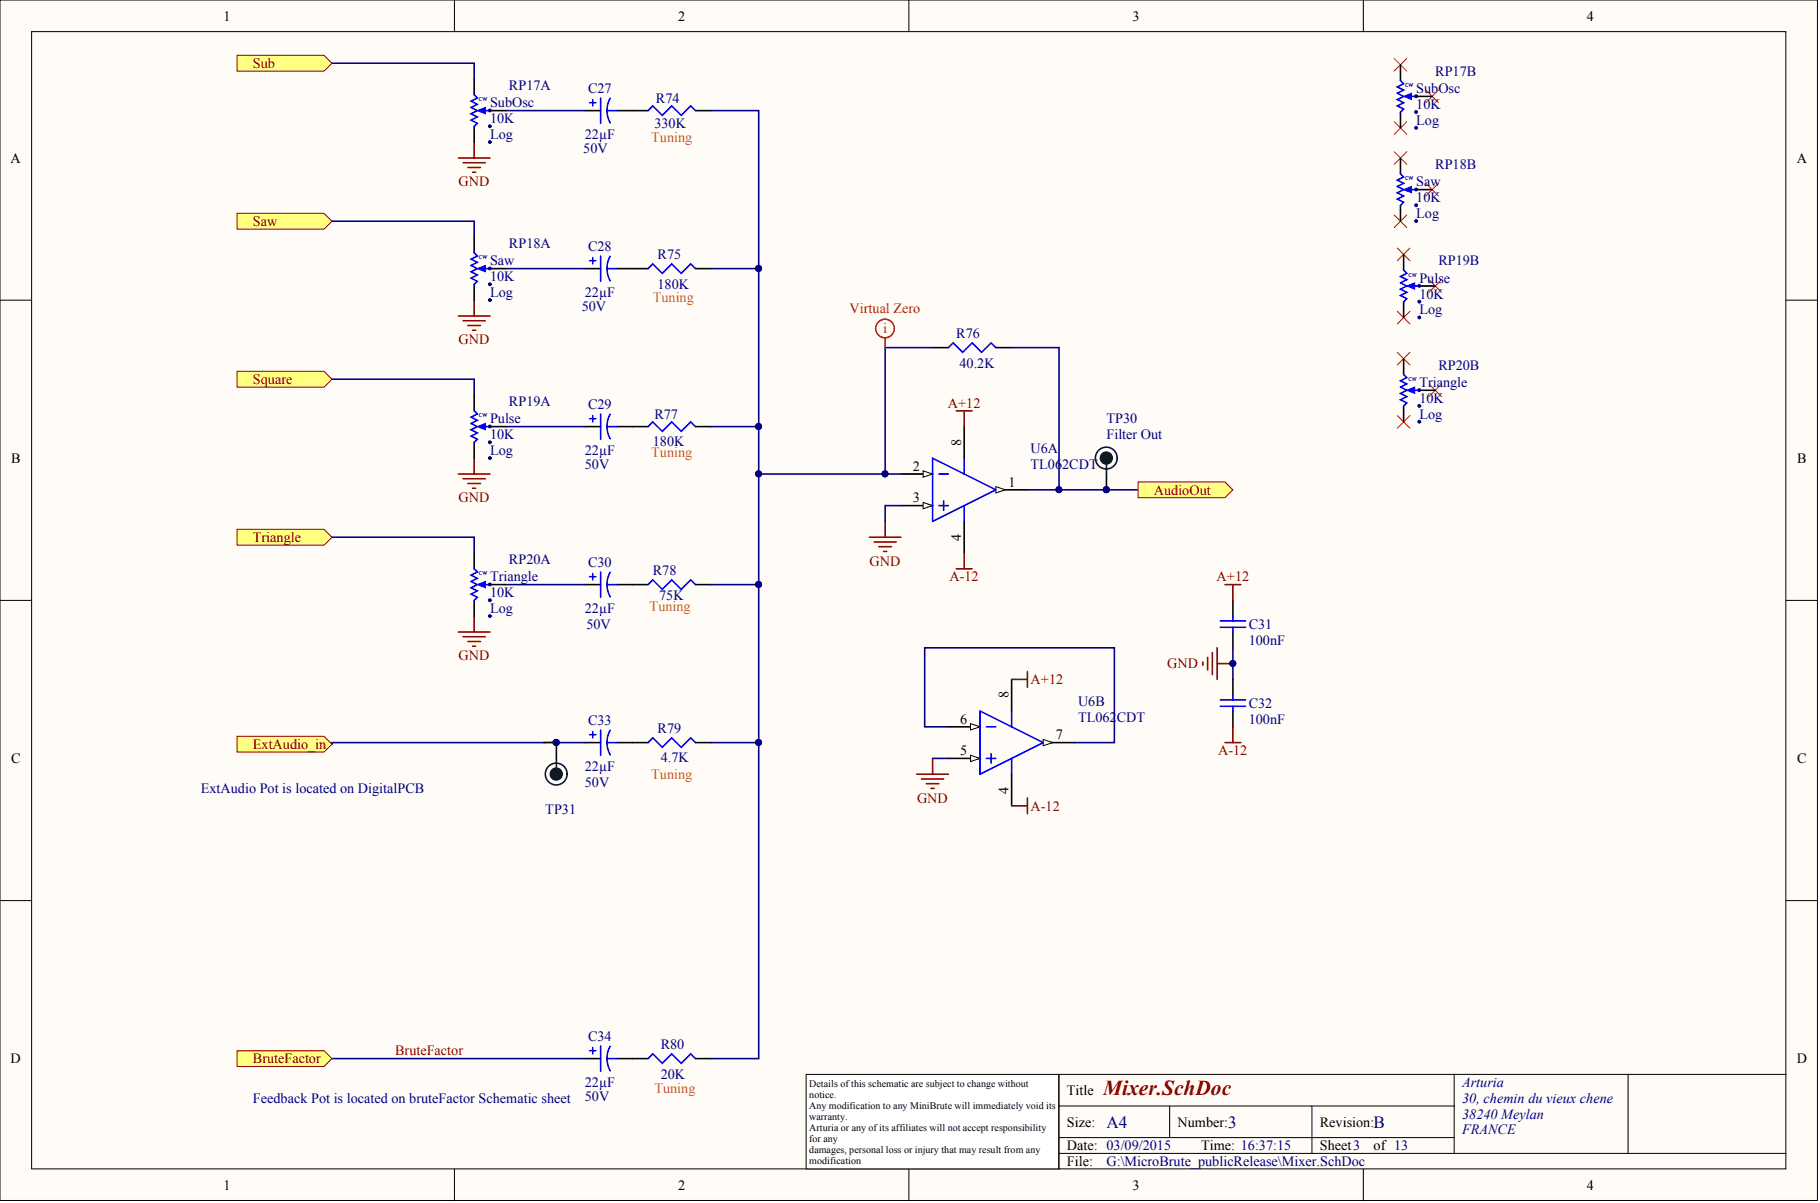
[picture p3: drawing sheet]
<svg xmlns="http://www.w3.org/2000/svg" width="292mm" height="193mm" viewBox="0 0 292 193" stroke-linecap="round" stroke-linejoin="round" font-family="sans-serif">
<defs><g id="words">
<text font-size="3.4" fill="#800000" x="177.1" y="175.6">Mixer.SchDoc</text>
<g font-size="2.7" fill="#000080">
<text x="177.6" y="180.9">A4</text>
<text x="197.1" y="180.9">3</text>
<text x="220.5" y="180.9">B</text>
</g>
<g font-size="2.3">
<text x="35.9" y="3.3">1</text>
<text x="108.8" y="3.3">2</text>
<text x="181.8" y="3.3">3</text>
<text x="254.7" y="3.3">4</text>
<text x="1.7" y="26.1">A</text>
<text x="288.4" y="26.1">A</text>
<text x="154.2" y="71.5" transform="rotate(-90 154.2 71.5)">8</text>
<text x="1.8" y="74.3">B</text>
<text x="146.5" y="75.5">2</text>
<text x="288.4" y="74.3">B</text>
<text x="146.5" y="80.6">3</text>
<text x="161.9" y="78.1">1</text>
<text x="154.2" y="86.8" transform="rotate(-90 154.2 86.8)">4</text>
<text x="161.9" y="112" transform="rotate(-90 161.9 112)">8</text>
<text x="88.8" y="119.6" transform="rotate(-90 88.8 119.6)">1</text>
<text x="154.1" y="116.1">6</text>
<text x="169.5" y="118.6">7</text>
<text x="1.8" y="122.4">C</text>
<text x="154.1" y="121.1">5</text>
<text x="288.4" y="122.4">C</text>
<text x="161.9" y="127.4" transform="rotate(-90 161.9 127.4)">4</text>
<text x="1.7" y="170.6">D</text>
<text x="288.4" y="170.6">D</text>
<text x="171.2" y="175.6">Title</text>
<text x="171.2" y="180.7">Size:</text>
<text x="171.2" y="184.5">Date: 03/09/2015</text>
<text x="189" y="180.7">Number:</text>
<text x="192.8" y="184.5">Time: 16:37:15</text>
<text x="211.8" y="180.7">Revision:</text>
<text x="211.8" y="184.5">Sheet3</text>
<text x="220.5" y="184.5">of 13</text>
<text x="35.9" y="190.8">1</text>
<text x="108.8" y="190.8">2</text>
<text x="171.2" y="187">File:</text>
<text x="181.8" y="190.8">3</text>
<text x="254.7" y="190.8">4</text>
</g>
<g font-size="2.3" fill="#800000">
<text x="40.6" y="10.9">Sub</text>
<text x="73.6" y="29.9">GND</text>
<text x="40.6" y="36.2">Saw</text>
<text x="73.6" y="55.3">GND</text>
<text x="40.6" y="61.6">Square</text>
<text x="152.1" y="65.4">A+12</text>
<text x="73.6" y="80.6">GND</text>
<text x="185.2" y="79.3">AudioOut</text>
<text x="40.6" y="86.9">Triangle</text>
<text x="139.6" y="90.7">GND</text>
<text x="152.4" y="93.3">A-12</text>
<text x="195.3" y="93.3">A+12</text>
<text x="73.6" y="105.9">GND</text>
<text x="187.3" y="107.2">GND</text>
<text x="165.4" y="109.7">A+12</text>
<text x="40.6" y="120.1">ExtAudio_in</text>
<text x="195.5" y="121.1">A-12</text>
<text x="147.2" y="128.8">GND</text>
<text x="165.4" y="130">A-12</text>
<text x="40.6" y="170.6">BruteFactor</text>
<text x="63.4" y="169.3">BruteFactor</text>
</g>
<g font-size="2.3" fill="#000080">
<text x="78.6" y="17.2">SubOsc</text>
<text x="81.7" y="14.5">RP17A</text>
<text x="94.4" y="15">C27</text>
<text x="105.3" y="16.5">R74</text>
<text x="227.3" y="17.5">10K</text>
<text x="227.3" y="15">SubOsc</text>
<text x="230.3" y="12.2">RP17B</text>
<text x="78.6" y="19.8">10K</text>
<text x="78.6" y="22.3">Log</text>
<text x="93.9" y="22.3">22µF</text>
<text x="105" y="20.5">330K</text>
<text x="227.3" y="20">Log</text>
<text x="93.6" y="24.6">50V</text>
<text x="227.3" y="29.9">Saw</text>
<text x="230.3" y="27.1">RP18B</text>
<text x="227.3" y="32.4">10K</text>
<text x="227.3" y="35">Log</text>
<text x="81.7" y="39.8">RP18A</text>
<text x="94.4" y="40.3">C28</text>
<text x="105.5" y="41.6">R75</text>
<text x="78.6" y="45.1">10K</text>
<text x="78.6" y="47.7">Log</text>
<text x="78.6" y="42.6">Saw</text>
<text x="93.9" y="47.7">22µF</text>
<text x="105.5" y="46.4">180K</text>
<text x="227.8" y="47.9">10K</text>
<text x="227.8" y="45.4">Pulse</text>
<text x="230.9" y="42.6">RP19B</text>
<text x="93.4" y="49.9">50V</text>
<text x="227.8" y="50.4">Log</text>
<text x="153.5" y="54.2">R76</text>
<text x="154" y="59.1">40.2K</text>
<text x="230.9" y="59.3">RP20B</text>
<text x="81.7" y="65.1">RP19A</text>
<text x="94.4" y="65.6">C29</text>
<text x="227.8" y="64.6">10K</text>
<text x="227.8" y="62.1">Triangle</text>
<text x="78.6" y="70.5">10K</text>
<text x="78.6" y="67.9">Pulse</text>
<text x="104.8" y="71.5">180K</text>
<text x="105" y="67.2">R77</text>
<text x="177.6" y="67.9">TP30</text>
<text x="177.6" y="70.5">Filter Out</text>
<text x="227.8" y="67.2">Log</text>
<text x="78.6" y="73">Log</text>
<text x="93.9" y="73">22µF</text>
<text x="93.9" y="75.3">50V</text>
<text x="165.4" y="72.7">U6A</text>
<text x="165.4" y="75.3">TL062CDT</text>
<text x="78.6" y="95.8">10K</text>
<text x="78.6" y="93.3">Triangle</text>
<text x="81.7" y="90.5">RP20A</text>
<text x="94.4" y="91">C30</text>
<text x="104.8" y="92.3">R78</text>
<text x="78.6" y="98.3">Log</text>
<text x="93.9" y="98.3">22µF</text>
<text x="94.1" y="100.9">50V</text>
<text x="105.8" y="96.3">75K</text>
<text x="200.4" y="100.9">C31</text>
<text x="200.4" y="103.4">100nF</text>
<text x="173" y="113.3">U6B</text>
<text x="200.4" y="113.5">C32</text>
<text x="94.4" y="116.3">C33</text>
<text x="105.5" y="117.6">R79</text>
<text x="173" y="115.8">TL062CDT</text>
<text x="200.4" y="116.1">100nF</text>
<text x="93.9" y="123.7">22µF</text>
<text x="106" y="122.2">4.7K</text>
<text x="32.2" y="127.2">ExtAudio Pot is located on DigitalPCB</text>
<text x="87.5" y="130.5">TP31</text>
<text x="93.9" y="126.2">50V</text>
<text x="94.4" y="167">C34</text>
<text x="106" y="173.1">20K</text>
<text x="106" y="168.3">R80</text>
<text x="40.6" y="176.9">Feedback Pot is located on bruteFactor Schematic sheet</text>
<text x="93.9" y="174.4">22µF</text>
<text x="93.9" y="176.6">50V</text>
<text x="234.7" y="174.4">Arturia</text>
<text x="234.7" y="176.9">30, chemin du vieux chene</text>
<text x="234.7" y="179.4">38240 Meylan</text>
<text x="234.7" y="182">FRANCE</text>
<text x="177.6" y="187">G:\MicroBrute_publicRelease\Mixer.SchDoc</text>
</g>
<g font-size="2.3" fill="#f60">
<text x="104.5" y="22.8">Tuning</text>
<text x="104.8" y="48.4">Tuning</text>
<text x="104.5" y="73.2">Tuning</text>
<text x="104.3" y="98.1">Tuning</text>
<text x="104.5" y="124.9">Tuning</text>
<text x="105" y="175.4">Tuning</text>
</g>
<g font-size="2.3" fill="#f00">
<text x="136.4" y="50.2">Virtual Zero</text>
<text x="141.7" y="53.5">i</text>
</g>
<g font-size="1.6">
<text x="129.9" y="174.3">Details ofthis schematic are subject to change without</text>
<text x="129.9" y="176.1">notice.</text>
<text x="129.9" y="177.8">Any modification to any MiniBrute will immediately void its</text>
<text x="129.9" y="179.6">warranty.</text>
<text x="129.9" y="181.4">Arturia or any ofits affiliates will not accept responsibility</text>
<text x="129.9" y="183.2">for any</text>
<text x="129.9" y="184.9">damages, personal loss or injury that may result from any</text>
<text x="129.9" y="186.7">modification</text>
<text x="129.9" y="188.5">to the device.</text>
</g>
<g font-size=".9" fill="#00f">
<text x="76.9" y="16.3">CW</text>
<text x="225.5" y="14">CW</text>
<text x="225.5" y="28.9">CW</text>
<text x="76.9" y="41.6">CW</text>
<text x="226" y="44.4">CW</text>
<text x="226" y="61.1">CW</text>
<text x="76.9" y="67">CW</text>
<text x="76.9" y="92.3">CW</text>
</g>
</g></defs>
<g fill="#fffcf8" stroke="#000" stroke-width=".16">
<path d="M0 0h291.7v192.6h-291.7z"/>
<path d="M5.1 5.1h281.5v182.4h-281.5z"/>
</g>
<g fill="none" stroke="#000" stroke-width=".16">
<path d="M72.9 0v5.1M145.9 0v5.1M218.8 0v5.1M0 48.2h5.1M286.7 48.2h5M0 96.3h5.1M286.7 96.3h5M0 144.5h5.1M286.7 144.5h5M170 177.4h63.4M187.7 177.4v5.1M210.6 177.4v7.6"/>
<path d="M233.4 172.3v12.7M261.3 172.3h-91.3v15.2M286.7 172.3h-25.4v12.7M72.9 187.5v5.1M145.9 187.5v5.1M170 185h116.7M170 182.5h63.4M218.8 187.5v5.1"/>
</g>
<path d="M129.4 172.3h40.5v15.2h-40.5z" fill="#fff" stroke="#000" stroke-width=".16"/>
<path d="M159.8 78.6h5.1" fill="none" stroke="#000" stroke-width=".25"/>
<path d="M159.8 78.1l1.5 .5-1.5 .5z" fill="#fffcf8"/>
<path d="M159.8 78.1l1.5 .5-1.5 .5z" fill="none" stroke="#000" stroke-width=".16"/>
<path d="M144.6 81.1h5.1" fill="none" stroke="#000" stroke-width=".25"/>
<path d="M148.2 80.6l1.5 .5-1.5 .5z" fill="#fffcf8"/>
<path d="M148.2 80.6l1.5 .5-1.5 .5z" fill="none" stroke="#000" stroke-width=".16"/>
<path d="M144.6 76h5.1" fill="none" stroke="#000" stroke-width=".25"/>
<path d="M148.2 75.5l1.5 .5-1.5 .5z" fill="#fffcf8"/>
<path d="M148.2 75.5l1.5 .5-1.5 .5z" fill="none" stroke="#000" stroke-width=".16"/>
<g fill="none" stroke="#00f" stroke-width=".25">
<path d="M94.6 16.5h1M95.1 16v1M96.4 15.7v4.1M97.4 17.7h1.5M97.4 17.7l.2 1.3 .3 .7M97.9 15.8l-.3 .7-.2 1.2M104 17.7l.8-.7 1.5 1.5 1.5-1.5 1.5 1.5 1.6-1.5 .7 .7M94.6 41.8h1M95.1 41.3v1M96.4 41.1v4M97.4 43.1h1.5M97.4 43.1l.2 1.2 .3 .8"/>
<path d="M97.9 41.1l-.3 .8-.2 1.2M104 43.1l.8-.8 1.5 1.5 1.5-1.5 1.5 1.5 1.6-1.5 .7 .8M152.2 55.8l.8-.8 1.5 1.5 1.5-1.5 1.5 1.5 1.6-1.5 .7 .8M94.6 67.2h1M95.1 66.7v1M96.4 66.4v4.1M97.4 68.4h1.5M97.4 68.4l.2 1.2 .3 .8M97.9 66.5l-.3 .7-.2 1.2M104 68.4l.8-.7 1.5 1.5 1.5-1.5 1.5 1.5 1.6-1.5 .7 .7M149.7 73.5l10.1 5.1-10.1 5zM150.7 76h1.5"/>
<path d="M154.7 73.5v2.5M94.6 92.5h1M95.1 92v1M96.4 91.7v4.1M97.4 93.8h1.5M97.4 93.8l.2 1.2 .3 .7M97.9 91.8l-.3 .8-.2 1.2M104 93.8l.8-.8 1.5 1.5 1.5-1.5 1.5 1.5 1.6-1.5 .7 .8M150.7 81.1h1.5M151.5 80.3v1.6M154.7 81.1v2.5M195.8 99.6h4.1"/>
<path d="M197.9 98.8v.8M94.6 117.9h1M95.1 117.3v1.1M96.4 117.1v4M97.4 119.1h1.5M97.4 119.1l.2 1.2 .3 .8M97.9 117.1l-.3 .8-.2 1.2M104 119.1l.8-.7 1.5 1.5 1.5-1.5 1.5 1.5 1.6-1.5 .7 .7M195.8 100.6h4.1M195.8 112.3h4.1M195.8 113.3h4.1M197.9 100.6v.8"/>
<path d="M197.9 111.5v.8M197.9 113.3v.8M94.6 168.5h1M95.1 168v1M96.4 167.8v4M97.4 169.8h1.5M97.4 169.8l.2 1.2 .3 .8M97.9 167.8l-.3 .8-.2 1.2M104 169.8l.8-.8 1.5 1.6 1.5-1.6 1.5 1.6 1.6-1.6 .7 .8"/>
</g>
<g fill="none" stroke="#000" stroke-width=".25">
<path d="M93.9 17.7h2.5M98.9 17.7h5.1M111.6 17.7h2.6M93.9 43.1h2.5M98.9 43.1h5.1M111.6 43.1h2.6M149.7 55.8h2.5M159.8 55.8h2.6M93.9 68.4h2.5M98.9 68.4h5.1M111.6 68.4h2.6M154.7 68.4v5.1"/>
<path d="M93.9 93.8h2.5M98.9 93.8h5.1M111.6 93.8h2.6M154.7 83.6v5.1M197.9 96.3v2.5M89.3 119.1v2.6M93.9 119.1h2.5M98.9 119.1h5.1M111.6 119.1h2.6M197.9 101.4v2.5M197.9 109v2.5M197.9 114.1v2.5"/>
<path d="M93.9 169.8h2.5M98.9 169.8h5.1M111.6 169.8h2.6"/>
</g>
<g fill="none" stroke="#800000" stroke-width=".25">
<path d="M73.6 25.3h5M74.3 26.1h3.6M75.1 26.9h2M75.9 27.6h.5M76.1 22.8v2.5M73.6 50.7h5M74.3 51.5h3.6M75.1 52.2h2M75.9 53h.5M76.1 48.2v2.5M73.6 76h5M74.3 76.8h3.6"/>
<path d="M75.1 77.6h2M75.9 78.3h.5M76.1 73.5v2.5M153.5 65.9h2.5M154.7 65.9v2.5M76.1 98.8v2.6M139.5 86.2h5.1M140.3 86.9h3.5M141 87.7h2.1M141.8 88.5h.5M142.1 83.6v2.6M153.5 91.2h2.5"/>
<path d="M154.7 88.7v2.5M196.6 93.8h2.5M197.9 93.8v2.5M73.6 101.4h5M74.3 102.1h3.6M75.1 102.9h2M75.9 103.7h.5M193.1 106.2v.5M193.8 105.4v2.1M194.6 104.7v3.5M195.3 103.9v5.1M195.3 106.4h2.6"/>
<path d="M196.6 119.1h2.5M197.9 116.6v2.5"/>
</g>
<g fill="none" stroke="#000080" stroke-width=".25">
<path d="M53.3 10.1h22.8v2.6M81.2 17.7h12.7M114.2 17.7h7.6v152.1h-7.6M53.3 35.5h22.8v2.5M81.2 43.1h12.7M114.2 43.1h7.6M149.7 55.8h-7.6v20.2M162.4 55.8h7.6v22.8h-5.1M53.3 60.8h22.8v2.6M81.2 68.4h12.7M114.2 68.4h7.6M121.8 76h22.8"/>
<path d="M170 78.6h12.7M53.3 86.2h22.8v2.5M81.2 93.8h12.7M114.2 93.8h7.6M144.6 81.1h-2.5v2.5M93.9 119.1h-40.6v.3M114.2 119.1h7.6M197.9 103.9v5.1M53.3 169.8h40.6"/>
</g>
<g fill="#000080" stroke="#000080" stroke-width=".16">
<circle cx="121.7" cy="43.1" r=".48"/>
<circle cx="121.7" cy="68.4" r=".48"/>
<circle cx="121.7" cy="76" r=".48"/>
<circle cx="121.7" cy="93.8" r=".48"/>
<circle cx="121.7" cy="119.1" r=".48"/>
<circle cx="142" cy="76" r=".48"/>
<circle cx="169.9" cy="78.5" r=".48"/>
<circle cx="177.6" cy="78.5" r=".48"/>
<circle cx="197.9" cy="106.4" r=".48"/>
<circle cx="89.3" cy="119.1" r=".48"/>
</g>
<g fill="none" stroke="#f00" stroke-width=".25">
<path d="M142.1 54.2v1.6"/>
<circle cx="142" cy="52.7" r="1.5"/>
</g>
<circle cx="89.3" cy="124.2" r=".99" fill="#001b31" stroke="#001b31" stroke-width=".16"/>
<g fill="none" stroke="#001b31" stroke-width=".25">
<path d="M89.3 121.7v2.5"/>
<circle cx="89.3" cy="124.2" r="1.75"/>
</g>
<g fill="#ffff80" stroke="#800000" stroke-width=".16">
<path d="M38.1 8.9h13.9l1.3 1.2-1.3 1.3h-13.9z" fill-rule="evenodd"/>
<path d="M38.1 34.2h13.9l1.3 1.3-1.3 1.3h-13.9z" fill-rule="evenodd"/>
<path d="M38.1 59.6h13.9l1.3 1.2-1.3 1.3h-13.9z" fill-rule="evenodd"/>
<path d="M38.1 84.9h13.9l1.3 1.3-1.3 1.2h-13.9z" fill-rule="evenodd"/>
<path d="M38.1 118.1h13.9l1.3 1.3-1.3 1.2h-13.9z" fill-rule="evenodd"/>
<path d="M38.1 168.5h13.9l1.3 1.3-1.3 1.3h-13.9z" fill-rule="evenodd"/>
<path d="M182.7 77.3h13.9l1.3 1.3-1.3 1.2h-13.9z" fill-rule="evenodd"/>
</g>
<g fill="none" stroke="#f00" stroke-width=".16">
<path d="M223.8 9.4l2 2M223.8 19.5l2 2M225.8 9.4l-2 2M225.8 19.5l-2 2M228.8 14.5l2.1 2M230.9 14.5l-2.1 2M223.8 24.3l2 2.1M223.8 34.5l2 2M224.3 39.8l2 2M225.8 24.3l-2 2.1M225.8 34.5l-2 2M226.3 39.8l-2 2"/>
<path d="M228.8 29.4l2.1 2M230.9 29.4l-2.1 2M224.3 49.9l2 2.1M224.3 56.5l2 2M226.3 49.9l-2 2.1M226.3 56.5l-2 2M229.3 44.9l2.1 2M231.4 44.9l-2.1 2M224.3 66.7l2 2M226.3 66.7l-2 2M229.3 61.6l2.1 2M231.4 61.6l-2.1 2"/>
</g>
<g fill="#000080" stroke="#000080" stroke-width=".16">
<circle cx="78.6" cy="96.3" r=".23"/>
<circle cx="78.6" cy="98.8" r=".23"/>
</g>
<path d="M76.1 88.7v2.5M76.1 96.3v2.5M78.6 93.8h2.6" fill="none" stroke="#000" stroke-width=".25"/>
<path d="M76.6 93.8l1.3-.5v1z" fill="#00f"/>
<path d="M76.6 93.8l1.3-.5v1z" fill="none" stroke="#00f" stroke-width=".16"/>
<path d="M76.1 91.2l.5 .5-1 .6 1 .5-1 .5 1 .5-1 .5 1 .5-1 .5 1 .5-.5 .5M77.9 93.8h.7" fill="none" stroke="#00f" stroke-width=".25"/>
<circle cx="78.6" cy="93.8" r=".23" fill="#000080" stroke="#000080" stroke-width=".16"/>
<path d="M225.3 57.5v2.6M225.3 65.1v2.6M227.8 62.6h2.5" fill="none" stroke="#000" stroke-width=".25"/>
<path d="M225.8 62.6l1.2-.5v1z" fill="#00f"/>
<path d="M225.8 62.6l1.2-.5v1z" fill="none" stroke="#00f" stroke-width=".16"/>
<path d="M225.3 60.1l.5 .5-1 .5 1 .5-1 .5 1 .5-1 .5 1 .5-1 .5 1 .5-.5 .5M227 62.6h.8" fill="none" stroke="#00f" stroke-width=".25"/>
<g fill="#000080" stroke="#000080" stroke-width=".16">
<circle cx="227.8" cy="65.1" r=".23"/>
<circle cx="227.8" cy="67.6" r=".23"/>
<circle cx="227.8" cy="62.6" r=".23"/>
<circle cx="78.6" cy="70.9" r=".23"/>
<circle cx="78.6" cy="73.5" r=".23"/>
</g>
<path d="M76.1 63.4v2.5M76.1 71v2.5M78.6 68.4h2.6" fill="none" stroke="#000" stroke-width=".25"/>
<path d="M76.6 68.4l1.3-.5v1z" fill="#00f"/>
<path d="M76.6 68.4l1.3-.5v1z" fill="none" stroke="#00f" stroke-width=".16"/>
<path d="M76.1 65.9l.5 .5-1 .5 1 .5-1 .5 1 .5-1 .5 1 .5-1 .6 1 .5-.5 .5M77.9 68.4h.7" fill="none" stroke="#00f" stroke-width=".25"/>
<circle cx="78.6" cy="68.4" r=".23" fill="#000080" stroke="#000080" stroke-width=".16"/>
<path d="M225.3 40.8v2.5M225.3 48.4v2.5M227.8 45.9h2.5" fill="none" stroke="#000" stroke-width=".25"/>
<path d="M225.8 45.9l1.2-.5v1z" fill="#00f"/>
<path d="M225.8 45.9l1.2-.5v1z" fill="none" stroke="#00f" stroke-width=".16"/>
<path d="M225.3 43.3l.5 .5-1 .6 1 .5-1 .5 1 .5-1 .5 1 .5-1 .5 1 .5-.5 .5M227 45.9h.8" fill="none" stroke="#00f" stroke-width=".25"/>
<g fill="#000080" stroke="#000080" stroke-width=".16">
<circle cx="227.8" cy="48.4" r=".23"/>
<circle cx="227.8" cy="50.9" r=".23"/>
<circle cx="227.8" cy="45.9" r=".23"/>
<circle cx="78.6" cy="45.6" r=".23"/>
<circle cx="78.6" cy="48.1" r=".23"/>
</g>
<path d="M76.1 38v2.6M76.1 45.6v2.6M78.6 43.1h2.6" fill="none" stroke="#000" stroke-width=".25"/>
<path d="M76.6 43.1l1.3-.5v1z" fill="#00f"/>
<path d="M76.6 43.1l1.3-.5v1z" fill="none" stroke="#00f" stroke-width=".16"/>
<path d="M76.1 40.6l.5 .5-1 .5 1 .5-1 .5 1 .5-1 .5 1 .5-1 .5 1 .5-.5 .5M77.9 43.1h.7" fill="none" stroke="#00f" stroke-width=".25"/>
<circle cx="78.6" cy="43.1" r=".23" fill="#000080" stroke="#000080" stroke-width=".16"/>
<path d="M224.8 25.3v2.6M224.8 33v2.5M227.3 30.4h2.5" fill="none" stroke="#000" stroke-width=".25"/>
<path d="M225.3 30.4l1.2-.5v1z" fill="#00f"/>
<path d="M225.3 30.4l1.2-.5v1z" fill="none" stroke="#00f" stroke-width=".16"/>
<path d="M224.8 27.9l.5 .5-1 .5 1 .5-1 .5 1 .5-1 .5 1 .5-1 .5 1 .5-.5 .6M226.5 30.4h.8" fill="none" stroke="#00f" stroke-width=".25"/>
<g fill="#000080" stroke="#000080" stroke-width=".16">
<circle cx="227.3" cy="32.9" r=".23"/>
<circle cx="227.3" cy="35.5" r=".23"/>
<circle cx="227.3" cy="30.4" r=".23"/>
<circle cx="78.6" cy="20.3" r=".23"/>
<circle cx="78.6" cy="22.8" r=".23"/>
</g>
<path d="M76.1 12.7v2.5M78.6 17.7h2.6M76.1 20.3v2.5" fill="none" stroke="#000" stroke-width=".25"/>
<path d="M76.6 17.7l1.3-.5v1.1z" fill="#00f"/>
<path d="M76.6 17.7l1.3-.5v1.1z" fill="none" stroke="#00f" stroke-width=".16"/>
<path d="M76.1 15.2l.5 .5-1 .5 1 .5-1 .5 1 .5-1 .6 1 .5-1 .5 1 .5-.5 .5M77.9 17.7h.7" fill="none" stroke="#00f" stroke-width=".25"/>
<circle cx="78.6" cy="17.7" r=".23" fill="#000080" stroke="#000080" stroke-width=".16"/>
<path d="M224.8 10.4v2.5M224.8 18v2.5M227.3 15.5h2.5" fill="none" stroke="#000" stroke-width=".25"/>
<path d="M225.3 15.5l1.2-.5v1z" fill="#00f"/>
<path d="M225.3 15.5l1.2-.5v1z" fill="none" stroke="#00f" stroke-width=".16"/>
<path d="M224.8 12.9l.5 .5-1 .5 1 .6-1 .5 1 .5-1 .5 1 .5-1 .5 1 .5-.5 .5M226.5 15.5h.8" fill="none" stroke="#00f" stroke-width=".25"/>
<g fill="#000080" stroke="#000080" stroke-width=".16">
<circle cx="227.3" cy="18" r=".23"/>
<circle cx="227.3" cy="20.5" r=".23"/>
<circle cx="227.3" cy="15.4" r=".23"/>
</g>
<path d="M167.4 119.1h5.1" fill="none" stroke="#000" stroke-width=".25"/>
<path d="M167.4 118.6l1.6 .5-1.6 .5z" fill="#fffcf8"/>
<path d="M167.4 118.6l1.6 .5-1.6 .5z" fill="none" stroke="#000" stroke-width=".16"/>
<path d="M152.2 121.7h5.1" fill="none" stroke="#000" stroke-width=".25"/>
<path d="M155.8 121.1l1.5 .6-1.5 .5z" fill="#fffcf8"/>
<path d="M155.8 121.1l1.5 .6-1.5 .5z" fill="none" stroke="#000" stroke-width=".16"/>
<path d="M152.2 116.6h5.1" fill="none" stroke="#000" stroke-width=".25"/>
<path d="M155.8 116.1l1.5 .5-1.5 .5z" fill="#fffcf8"/>
<path d="M155.8 116.1l1.5 .5-1.5 .5z" fill="none" stroke="#000" stroke-width=".16"/>
<path d="M157.3 114.1l10.1 5-10.1 5.1zM158.3 116.6h1.5M162.4 114.1v2.5M158.3 121.7h1.5M159.1 120.9v1.5M162.4 121.7v2.5" fill="none" stroke="#00f" stroke-width=".25"/>
<path d="M177.6 76v2.6M162.4 109v5.1M162.4 124.2v5.1" fill="none" stroke="#000" stroke-width=".25"/>
<path d="M162.4 109h2.5M164.9 107.7v2.5M147.1 124.2h5.1M147.9 124.9h3.6M148.7 125.7h2M149.4 126.5h.5M149.7 121.7v2.5M162.4 129.3h2.5M164.9 128v2.5" fill="none" stroke="#800000" stroke-width=".25"/>
<path d="M152.2 116.6h-3.8v-12.7h30.4v15.2h-6.3M149.7 121.7h2.5" fill="none" stroke="#000080" stroke-width=".25"/>
<circle cx="177.6" cy="78.5" r=".48" fill="#000080" stroke="#000080" stroke-width=".16"/>
<circle cx="177.6" cy="73.5" r=".99" fill="#001b31" stroke="#001b31" stroke-width=".16"/>
<g fill="none" stroke="#001b31" stroke-width=".25">
<path d="M177.6 73.5v2.5"/>
<circle cx="177.6" cy="73.5" r="1.75"/>
</g>
<use href="#words"/>
</svg>
